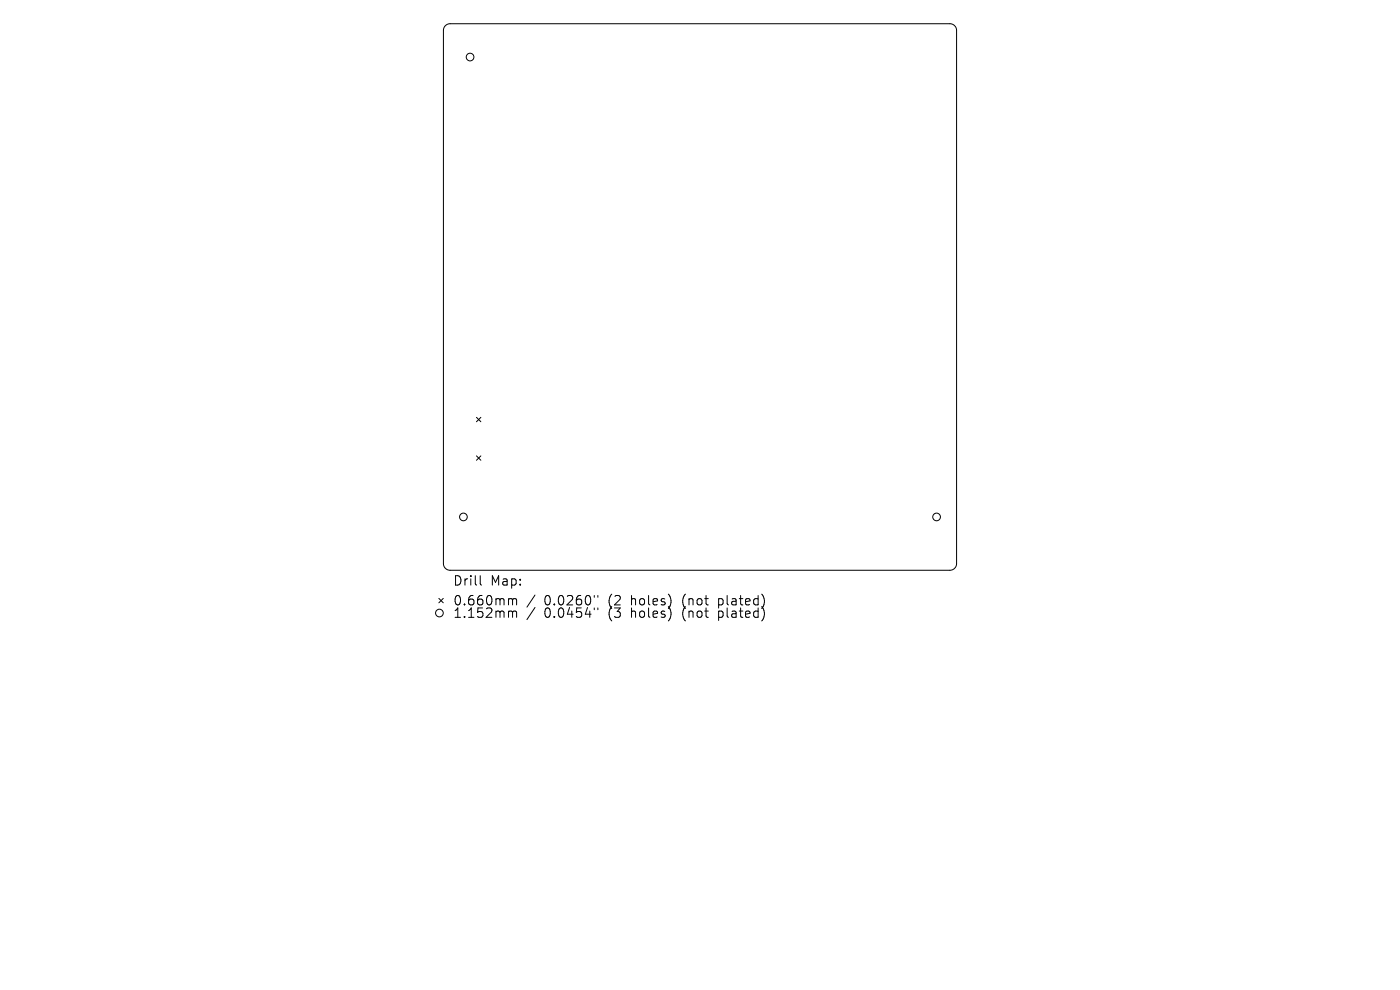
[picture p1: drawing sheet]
<svg xmlns="http://www.w3.org/2000/svg" width="297mm" height="210mm" viewBox="0 0 297 210" stroke-linecap="round" stroke-linejoin="round" font-family="sans-serif">
<defs><g id="words">
<g font-size="2.8">
<text x="96" y="124.5">Drill</text>
<text x="104" y="124.5">Map:</text>
<text x="96" y="128.7">0.660mm</text>
<text x="96" y="131.3">1.152mm</text>
<text x="115.5" y="128.7">0.0260&quot;</text>
<text x="115.5" y="131.3">0.0454&quot;</text>
<text x="129.2" y="128.7">(2</text>
<text x="129.2" y="131.3">(3</text>
<text x="134.2" y="128.7">holes)</text>
<text x="134.2" y="131.3">holes)</text>
<text x="145.2" y="128.7">(not</text>
<text x="145.2" y="131.3">(not</text>
<text x="153" y="128.7">plated)</text>
<text x="153" y="131.3">plated)</text>
</g>
</g></defs>
<g fill="none" stroke="#000" stroke-width=".21">
<path d="M94.5 5.4l.5-.3 .5-.1h106a1.41 1.41 0 0 1 1.4 1.4v113.2a1.41 1.41 0 0 1-1.4 1.4h-106a1.41 1.41 0 0 1-1.4-1.4v-113.2l.1-.5zM101.1 88.5l.9 1M101.1 96.7l.9 .9M102 88.5l-.9 1M102 96.7l-.9 .9M93.1 126.9l.9 1M94 126.9l-.9 1M101.9 122.1v1.7l.3 .3M108.2 127h.3l.2 .3M108.2 129.6h.3l.2 .3M108.7 127.3l.3-.3 .5 .1 .1 1.2M108.7 127.3v1"/>
<path d="M108.7 129.9v1.1M108.7 129.9l.3-.3 .5 .1 .1 1.3M113.5 126.2l-1.7 2.6M113.5 128.9l-1.7 2.5M126.1 126.3v.4M126.1 129v.3M126.8 126.3v.4M126.8 129v.3"/>
<circle cx="99.7" cy="12.1" r=".81"/>
<circle cx="98.3" cy="109.7" r=".81"/>
<circle cx="198.7" cy="109.7" r=".81"/>
<circle cx="93.2" cy="130" r=".81"/>
</g>
<use href="#words"/>
</svg>
